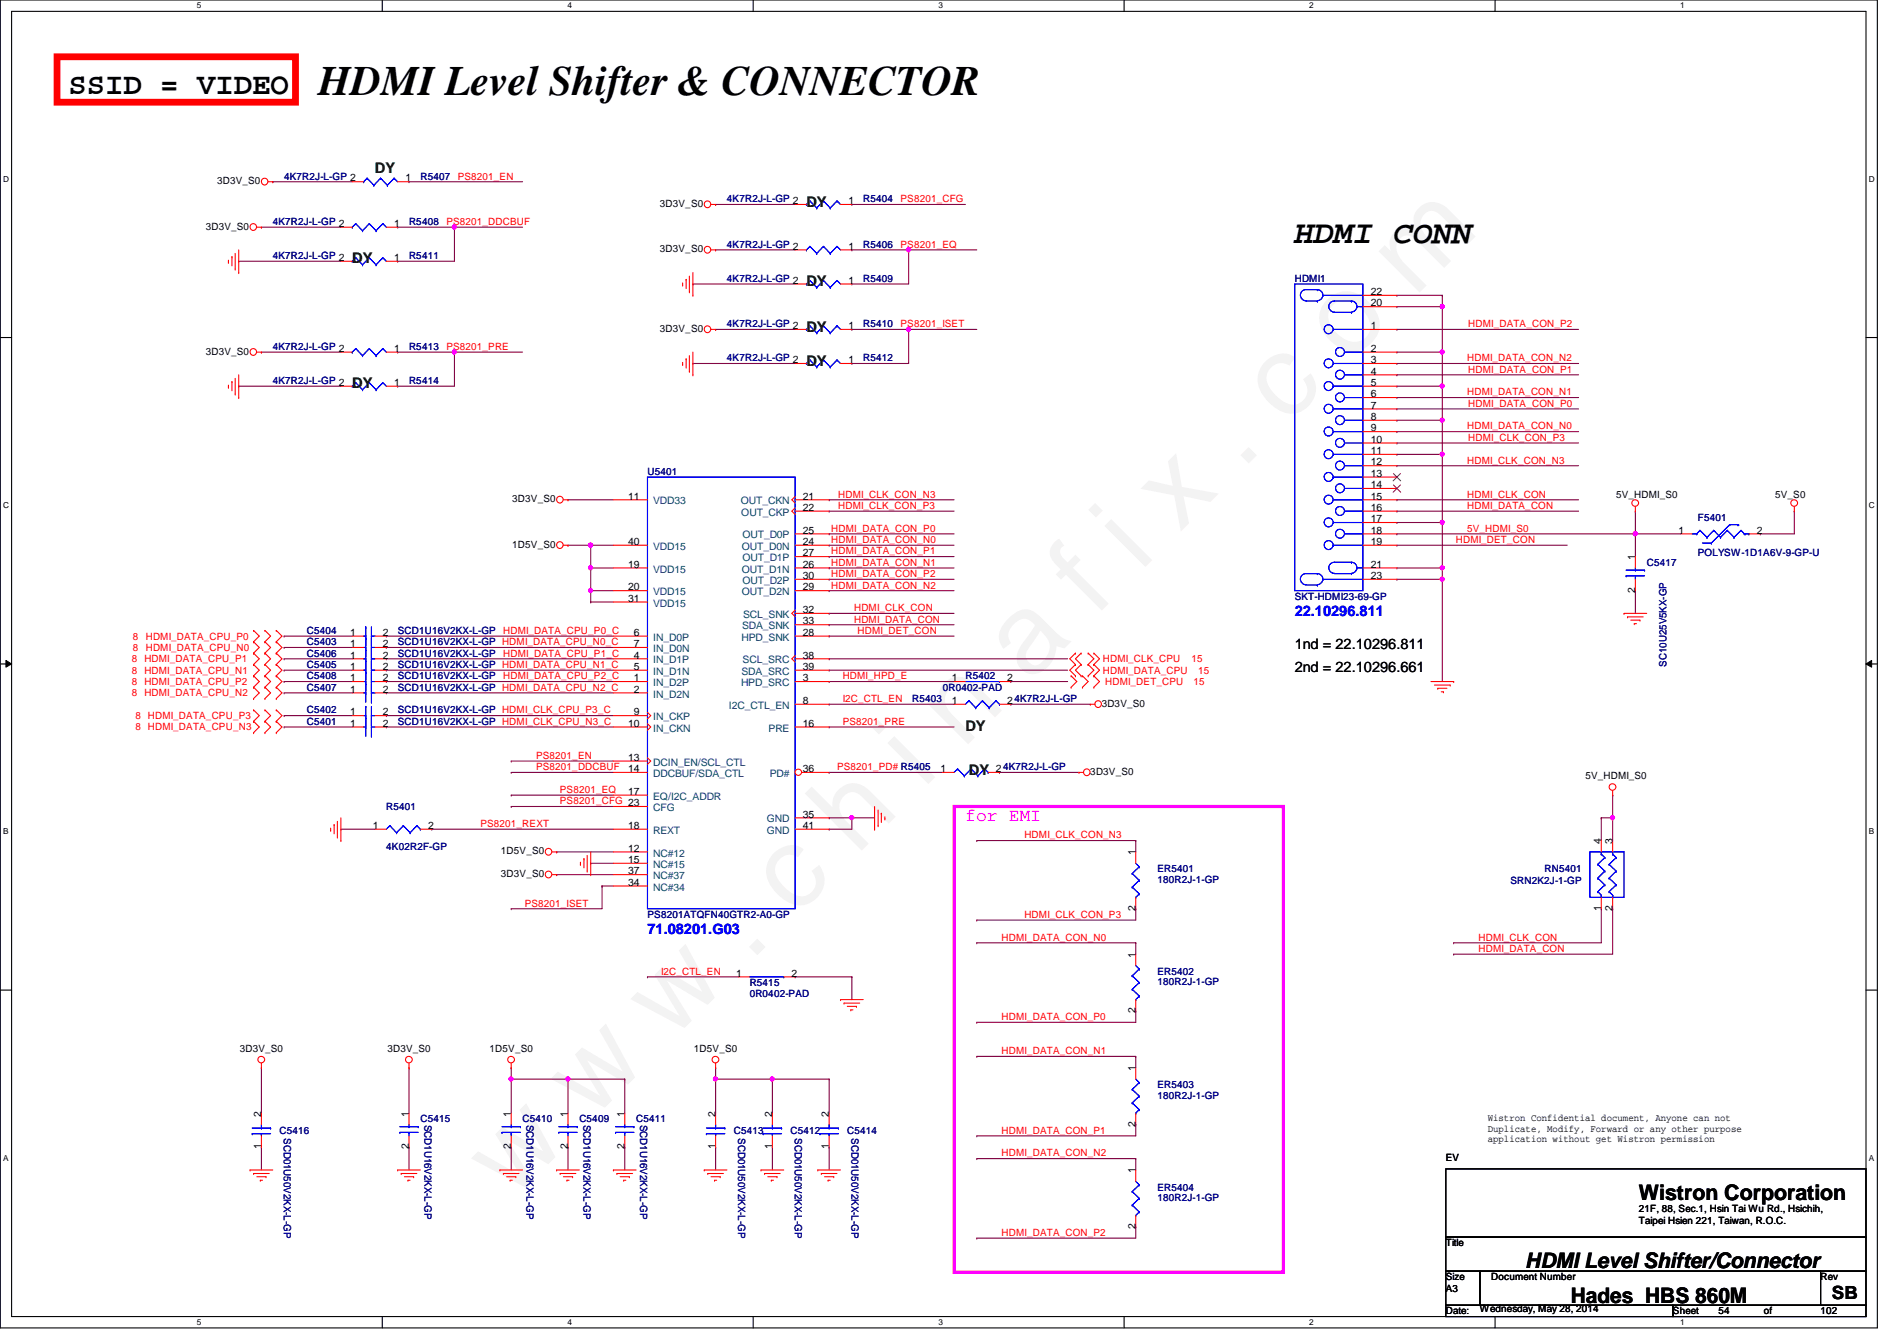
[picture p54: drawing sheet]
<svg xmlns="http://www.w3.org/2000/svg" width="297mm" height="210mm" viewBox="0 0 297 210" stroke-linecap="round" stroke-linejoin="round" font-family="sans-serif">
<defs><g id="words">
<text font-size="17.6" fill="#f0f" x="80.1" y="188" transform="rotate(-45 80.1 188)">w w w . c h i n a f i x . c o m</text>
<text font-size="6.6" x="49.8" y="14.8">HDMI Level Shifter &amp; CONNECTOR</text>
<text font-size="5.1" x="202.7" y="38.1">HDMI CONN</text>
<text font-size="4.8" x="10.7" y="14.7">SSID = VIDEO</text>
<g font-size="3.3">
<text x="256.6" y="187.9">Wistron Corporation</text>
<text x="238.8" y="198.5">HDMI Level Shifter/Connector</text>
<text x="246" y="203.9">Hades_HBS 860M</text>
</g>
<text font-size="2.8" fill="#f0f" x="151.2" y="128.5">for EMI</text>
<text font-size="2.8" x="286.8" y="203.4">SB</text>
<g font-size="2.3" fill="#008000">
<text x="58.7" y="27">DY</text>
<text x="126.3" y="32.3">DY</text>
<text x="55.2" y="41.2">DY</text>
<text x="126.3" y="44.8">DY</text>
<text x="126.3" y="51.9">DY</text>
<text x="126.3" y="57.2">DY</text>
<text x="55.2" y="60.8">DY</text>
<text x="151.2" y="114.5">DY</text>
<text x="151.7" y="121.2">DY</text>
</g>
<g font-size="2.3" fill="#00f">
<text x="202.7" y="96.4">22.10296.811</text>
<text x="101.4" y="146.1">71.08201.G03</text>
</g>
<g font-size="2.3">
<text x="202.7" y="101.6">1nd = 22.10296.811</text>
<text x="202.7" y="105.2">2nd = 22.10296.661</text>
</g>
<g font-size="1.6">
<text x="34" y="28.8">3D3V_S0</text>
<text x="63.5" y="28.4">1</text>
<text x="32.2" y="35.9">3D3V_S0</text>
<text x="61.7" y="35.5">1</text>
<text x="103.3" y="32.4">3D3V_S0</text>
<text x="132.8" y="32">1</text>
<text x="61.7" y="40.9">1</text>
<text x="103.3" y="39.5">3D3V_S0</text>
<text x="132.8" y="39.1">1</text>
<text x="132.8" y="44.4">1</text>
<text x="214.6" y="48">20</text>
<text x="214.6" y="46.2">22</text>
<text x="103.3" y="51.9">3D3V_S0</text>
<text x="132.8" y="51.5">1</text>
<text x="214.6" y="51.5">1</text>
<text x="32.2" y="55.5">3D3V_S0</text>
<text x="61.7" y="55.1">1</text>
<text x="132.8" y="56.9">1</text>
<text x="214.6" y="55.1">2</text>
<text x="214.6" y="56.9">3</text>
<text x="214.6" y="58.6">4</text>
<text x="61.7" y="60.4">1</text>
<text x="214.6" y="60.4">5</text>
<text x="214.6" y="62.2">6</text>
<text x="214.6" y="64">7</text>
<text x="214.6" y="65.7">8</text>
<text x="214.6" y="67.5">9</text>
<text x="214.6" y="69.3">10</text>
<text x="214.6" y="71.1">11</text>
<text x="214.6" y="72.9">12</text>
<text x="214.6" y="74.6">13</text>
<text x="214.6" y="76.4">14</text>
<text x="253.1" y="77.9">5V_HDMI_S0</text>
<text x="278" y="77.9">5V_S0</text>
<text x="80.2" y="78.6">3D3V_S0</text>
<text x="98.4" y="78.2">11</text>
<text x="125.7" y="78.2">21</text>
<text x="125.7" y="80">22</text>
<text x="125.7" y="83.5">25</text>
<text x="214.6" y="78.2">15</text>
<text x="214.6" y="80">16</text>
<text x="214.6" y="81.7">17</text>
<text x="214.6" y="83.5">18</text>
<text x="262.8" y="83.5">1</text>
<text x="275.1" y="83.5">2</text>
<text x="80.2" y="85.7">1D5V_S0</text>
<text x="98.4" y="88.9">19</text>
<text x="98.4" y="85.3">40</text>
<text x="125.7" y="85.3">24</text>
<text x="125.7" y="88.9">26</text>
<text x="125.7" y="87.1">27</text>
<text x="214.6" y="88.9">21</text>
<text x="214.6" y="85.3">19</text>
<text x="256" y="87.7" transform="rotate(-90 256 87.7)">1</text>
<text x="98.4" y="92.4">20</text>
<text x="98.4" y="94.2">31</text>
<text x="125.7" y="96">32</text>
<text x="125.7" y="92.4">29</text>
<text x="125.7" y="90.6">30</text>
<text x="214.6" y="90.6">23</text>
<text x="256" y="92.8" transform="rotate(-90 256 92.8)">2</text>
<text x="54.8" y="99.5">1</text>
<text x="54.8" y="101.3">1</text>
<text x="59.9" y="99.5">2</text>
<text x="59.9" y="101.3">2</text>
<text x="99.3" y="99.5">6</text>
<text x="99.3" y="101.3">7</text>
<text x="125.7" y="99.5">28</text>
<text x="125.7" y="97.7">33</text>
<text x="54.8" y="106.6">1</text>
<text x="54.8" y="103.1">1</text>
<text x="54.8" y="104.9">1</text>
<text x="59.9" y="106.6">2</text>
<text x="59.9" y="103.1">2</text>
<text x="59.9" y="104.9">2</text>
<text x="99.3" y="103.1">4</text>
<text x="99.3" y="104.9">5</text>
<text x="99.3" y="106.6">1</text>
<text x="125.7" y="106.6">3</text>
<text x="125.7" y="103.1">38</text>
<text x="125.7" y="104.9">39</text>
<text x="149.1" y="106.6">1</text>
<text x="157.7" y="106.6">2</text>
<text x="54.8" y="113.7">1</text>
<text x="54.8" y="108.4">1</text>
<text x="54.8" y="112">1</text>
<text x="59.9" y="113.7">2</text>
<text x="59.9" y="108.4">2</text>
<text x="59.9" y="112">2</text>
<text x="98.4" y="113.7">10</text>
<text x="99.3" y="108.4">2</text>
<text x="99.3" y="112">9</text>
<text x="125.7" y="110.2">8</text>
<text x="125.7" y="113.7">16</text>
<text x="149.1" y="110.2">1</text>
<text x="157.7" y="110.2">24K7R2J-L-GP</text>
<text x="172.5" y="110.6">3D3V_S0</text>
<text x="98.4" y="119.1">13</text>
<text x="98.4" y="120.9">14</text>
<text x="98.4" y="124.4">17</text>
<text x="125.7" y="120.9">36</text>
<text x="147.3" y="120.9">1</text>
<text x="156" y="120.9">24K7R2J-L-GP</text>
<text x="170.7" y="121.3">3D3V_S0</text>
<text x="248.2" y="122">5V_HDMI_S0</text>
<text x="58.4" y="129.8">1</text>
<text x="67.1" y="129.8">2</text>
<text x="98.4" y="129.8">18</text>
<text x="125.7" y="128">35</text>
<text x="125.7" y="129.8">41</text>
<text x="78.4" y="137.3">3D3V_S0</text>
<text x="78.4" y="133.7">1D5V_S0</text>
<text x="98.4" y="136.9">37</text>
<text x="98.4" y="133.3">12</text>
<text x="98.4" y="135.1">15</text>
<text x="177.8" y="133.9" transform="rotate(-90 177.8 133.9)">1</text>
<text x="250.7" y="132.1" transform="rotate(-90 250.7 132.1)">4</text>
<text x="252.5" y="132.1" transform="rotate(-90 252.5 132.1)">3</text>
<text x="98.4" y="138.6">34</text>
<text x="177.8" y="142.6" transform="rotate(-90 177.8 142.6)">2</text>
<text x="250.7" y="142.6" transform="rotate(-90 250.7 142.6)">1</text>
<text x="252.5" y="142.6" transform="rotate(-90 252.5 142.6)">2</text>
<text x="177.8" y="149.9" transform="rotate(-90 177.8 149.9)">1</text>
<text x="115.3" y="152.9">1</text>
<text x="123.9" y="152.9">2</text>
<text x="177.8" y="158.6" transform="rotate(-90 177.8 158.6)">2</text>
<text x="37.5" y="164.7">3D3V_S0</text>
<text x="60.7" y="164.7">3D3V_S0</text>
<text x="76.7" y="164.7">1D5V_S0</text>
<text x="108.7" y="164.7">1D5V_S0</text>
<text x="177.8" y="167.7" transform="rotate(-90 177.8 167.7)">1</text>
<text x="40.9" y="179.9" transform="rotate(-90 40.9 179.9)">1</text>
<text x="40.9" y="174.8" transform="rotate(-90 40.9 174.8)">2</text>
<text x="64" y="179.9" transform="rotate(-90 64 179.9)">2</text>
<text x="64" y="174.8" transform="rotate(-90 64 174.8)">1</text>
<text x="80" y="179.9" transform="rotate(-90 80 179.9)">2</text>
<text x="80" y="174.8" transform="rotate(-90 80 174.8)">1</text>
<text x="88.9" y="179.9" transform="rotate(-90 88.9 179.9)">2</text>
<text x="88.9" y="174.8" transform="rotate(-90 88.9 174.8)">1</text>
<text x="97.8" y="179.9" transform="rotate(-90 97.8 179.9)">2</text>
<text x="97.8" y="174.8" transform="rotate(-90 97.8 174.8)">1</text>
<text x="112" y="179.9" transform="rotate(-90 112 179.9)">1</text>
<text x="112" y="174.8" transform="rotate(-90 112 174.8)">2</text>
<text x="120.9" y="179.9" transform="rotate(-90 120.9 179.9)">1</text>
<text x="120.9" y="174.8" transform="rotate(-90 120.9 174.8)">2</text>
<text x="129.8" y="179.9" transform="rotate(-90 129.8 179.9)">1</text>
<text x="129.8" y="174.8" transform="rotate(-90 129.8 174.8)">2</text>
<text x="177.8" y="176.4" transform="rotate(-90 177.8 176.4)">2</text>
<text x="233" y="175.5">Wistron Confidential document, Anyone can not</text>
<text x="233" y="177.1">Duplicate, Modify, Forward or any other purpose</text>
<text x="233" y="178.8">application without get Wistron permission</text>
<text x="177.8" y="183.7" transform="rotate(-90 177.8 183.7)">1</text>
<text x="226.4" y="181.7">EV</text>
<text x="256.6" y="189.7">21F, 88, Sec.1, Hsin Tai Wu Rd., Hsichih,</text>
<text x="256.6" y="191.6">Taipei Hsien 221, Taiwan, R.O.C.</text>
<text x="177.8" y="192.4" transform="rotate(-90 177.8 192.4)">2</text>
<text x="226.4" y="195.1">Title</text>
<text x="226.4" y="200.4">Size</text>
<text x="226.4" y="202.2">A3</text>
<text x="233.5" y="200.4">Document Number</text>
<text x="285.1" y="200.4">Rev</text>
<text x="226.4" y="205.7">Date:</text>
<text x="231.7" y="205.4">Wednesday, May 28, 2014</text>
<text x="262" y="205.7">Sheet</text>
<text x="269.1" y="205.7">54</text>
<text x="276.2" y="205.7">of</text>
<text x="285.1" y="205.7">102</text>
</g>
<g font-size="1.6" fill="#000080">
<text x="44.5" y="28.1">4K7R2J-L-GP 2</text>
<text x="65.8" y="28.1">R5407</text>
<text x="42.7" y="35.2">4K7R2J-L-GP 2</text>
<text x="64" y="35.2">R5408</text>
<text x="113.8" y="31.7">4K7R2J-L-GP 2</text>
<text x="135.2" y="31.7">R5404</text>
<text x="42.7" y="40.6">4K7R2J-L-GP 2</text>
<text x="64" y="40.6">R5411</text>
<text x="113.8" y="38.8">4K7R2J-L-GP 2</text>
<text x="135.2" y="38.8">R5406</text>
<text x="113.8" y="44.1">4K7R2J-L-GP 2</text>
<text x="135.2" y="44.1">R5409</text>
<text x="202.7" y="44.1">HDMI1</text>
<text x="113.8" y="51.2">4K7R2J-L-GP 2</text>
<text x="135.2" y="51.2">R5410</text>
<text x="42.7" y="54.8">4K7R2J-L-GP 2</text>
<text x="64" y="54.8">R5413</text>
<text x="113.8" y="56.6">4K7R2J-L-GP 2</text>
<text x="135.2" y="56.6">R5412</text>
<text x="42.7" y="60.1">4K7R2J-L-GP 2</text>
<text x="64" y="60.1">R5414</text>
<text x="101.4" y="74.3">U5401</text>
<text x="265.9" y="81.6">F5401</text>
<text x="257.8" y="88.6">C5417</text>
<text x="265.9" y="87">POLYSW-1D1A6V-9-GP-U</text>
<text x="202.7" y="93.9">SKT-HDMI23-69-GP</text>
<text x="48" y="99.2">C5404</text>
<text x="48" y="101">C5403</text>
<text x="62.3" y="99.2">SCD1U16V2KX-L-GP</text>
<text x="62.3" y="101">SCD1U16V2KX-L-GP HDMI_DATA_CPU_N0_C</text>
<text x="48" y="106.3">C5408</text>
<text x="48" y="102.8">C5406</text>
<text x="48" y="104.6">C5405</text>
<text x="62.3" y="106.3">SCD1U16V2KX-L-GP</text>
<text x="62.3" y="102.8">SCD1U16V2KX-L-GP</text>
<text x="62.3" y="104.6">SCD1U16V2KX-L-GP HDMI_DATA_CPU_N1_C</text>
<text x="151.2" y="106.3">R5402</text>
<text x="260.9" y="104.4" transform="rotate(-90 260.9 104.4)">SC10U25V5KX-GP</text>
<text x="48" y="113.5">C5401</text>
<text x="48" y="108.1">C5407</text>
<text x="48" y="111.7">C5402</text>
<text x="62.3" y="113.5">SCD1U16V2KX-L-GP HDMI_CLK_CPU_N3_C</text>
<text x="62.3" y="108.1">SCD1U16V2KX-L-GP HDMI_DATA_CPU_N2_C</text>
<text x="62.3" y="111.7">SCD1U16V2KX-L-GP HDMI_CLK_CPU_P3_C</text>
<text x="142.8" y="109.9">R5403</text>
<text x="147.6" y="108.1">0R0402-PAD</text>
<text x="60.5" y="126.8">R5401</text>
<text x="60.5" y="133">4K02R2F-GP</text>
<text x="181.2" y="136.6">ER5401</text>
<text x="241.8" y="136.6">RN5401</text>
<text x="101.4" y="143.7">PS8201ATQFN40GTR2-A0-GP</text>
<text x="181.2" y="138.2">180R2J-1-GP</text>
<text x="236.5" y="138.3">SRN2K2J-1-GP</text>
<text x="117.4" y="154.3">R5415</text>
<text x="181.2" y="152.6">ER5402</text>
<text x="181.2" y="154.2">180R2J-1-GP</text>
<text x="117.4" y="156.1">0R0402-PAD</text>
<text x="181.2" y="170.3">ER5403</text>
<text x="181.2" y="172">180R2J-1-GP</text>
<text x="43.8" y="177.5">C5416</text>
<text x="44.4" y="178.1" transform="rotate(90 44.4 178.1)">SCD01U50V2KX-L-GP</text>
<text x="65.8" y="175.7">C5415</text>
<text x="66.5" y="176" transform="rotate(90 66.5 176)">SCD1U16V2KX-L-GP</text>
<text x="81.8" y="175.7">C5410</text>
<text x="82.5" y="176" transform="rotate(90 82.5 176)">SCD1U16V2KX-L-GP</text>
<text x="90.7" y="175.7">C5409</text>
<text x="91.4" y="176" transform="rotate(90 91.4 176)">SCD1U16V2KX-L-GP</text>
<text x="99.6" y="175.7">C5411</text>
<text x="100.2" y="176" transform="rotate(90 100.2 176)">SCD1U16V2KX-L-GP</text>
<text x="114.9" y="177.5">C5413</text>
<text x="115.6" y="178.1" transform="rotate(90 115.6 178.1)">SCD01U50V2KX-L-GP</text>
<text x="123.8" y="177.5">C5412</text>
<text x="124.5" y="178.1" transform="rotate(90 124.5 178.1)">SCD01U50V2KX-L-GP</text>
<text x="132.7" y="177.5">C5414</text>
<text x="133.3" y="178.1" transform="rotate(90 133.3 178.1)">SCD01U50V2KX-L-GP</text>
<text x="181.2" y="186.4">ER5404</text>
<text x="181.2" y="188">180R2J-1-GP</text>
</g>
<g font-size="1.6" fill="#f00">
<text x="71.7" y="28.1">PS8201_EN</text>
<text x="69.9" y="35.2">PS8201_DDCBUF</text>
<text x="141" y="31.7">PS8201_CFG</text>
<text x="141" y="38.8">PS8201_EQ</text>
<text x="141" y="51.2">PS8201_ISET</text>
<text x="229.9" y="51.2">HDMI_DATA_CON_P2</text>
<text x="69.9" y="54.8">PS8201_PRE</text>
<text x="229.7" y="56.6">HDMI_DATA_CON_N2</text>
<text x="229.9" y="58.3">HDMI_DATA_CON_P1</text>
<text x="229.7" y="61.9">HDMI_DATA_CON_N1</text>
<text x="229.9" y="63.7">HDMI_DATA_CON_P0</text>
<text x="229.7" y="67.2">HDMI_DATA_CON_N0</text>
<text x="229.9" y="69">HDMI_CLK_CON_P3</text>
<text x="131.2" y="77.9">HDMI_CLK_CON_N3</text>
<text x="229.7" y="72.6">HDMI_CLK_CON_N3</text>
<text x="229.7" y="77.9">HDMI_CLK_CON</text>
<text x="130.2" y="83.2">HDMI_DATA_CON_P0</text>
<text x="131.2" y="79.7">HDMI_CLK_CON_P3</text>
<text x="229.7" y="79.7">HDMI_DATA_CON</text>
<text x="229.7" y="83.2">5V_HDMI_S0</text>
<text x="130.2" y="85">HDMI_DATA_CON_N0</text>
<text x="130.2" y="86.8">HDMI_DATA_CON_P1</text>
<text x="130.2" y="88.6">HDMI_DATA_CON_N1</text>
<text x="228" y="85">HDMI_DET_CON</text>
<text x="130.2" y="92.1">HDMI_DATA_CON_N2</text>
<text x="130.2" y="90.3">HDMI_DATA_CON_P2</text>
<text x="133.7" y="95.7">HDMI_CLK_CON</text>
<text x="20.8" y="101.9">8</text>
<text x="20.8" y="100.1">8</text>
<text x="22.8" y="101.9">HDMI_DATA_CPU_N0</text>
<text x="22.8" y="100.1">HDMI_DATA_CPU_P0</text>
<text x="78.8" y="99.2">HDMI_DATA_CPU_P0_C</text>
<text x="133.7" y="97.5">HDMI_DATA_CON</text>
<text x="134.3" y="99.2">HDMI_DET_CON</text>
<text x="20.7" y="105.5">8 HDMI_DATA_CPU_N1</text>
<text x="20.7" y="107.2">8 HDMI_DATA_CPU_P2</text>
<text x="20.7" y="103.7">8 HDMI_DATA_CPU_P1</text>
<text x="78.8" y="106.3">HDMI_DATA_CPU_P2_C</text>
<text x="78.8" y="102.8">HDMI_DATA_CPU_P1_C</text>
<text x="131.9" y="106.3">HDMI_HPD_E</text>
<text x="172.7" y="103.7">HDMI_CLK_CPU</text>
<text x="172.7" y="105.5">HDMI_DATA_CPU</text>
<text x="173.1" y="107.2">HDMI_DET_CPU</text>
<text x="186.6" y="103.7">15</text>
<text x="186.9" y="107.2">15</text>
<text x="187.6" y="105.5">15</text>
<text x="20.7" y="109">8 HDMI_DATA_CPU_N2</text>
<text x="21.2" y="112.6">8 HDMI_DATA_CPU_P3</text>
<text x="131.9" y="109.9">I2C_CTL_EN</text>
<text x="131.9" y="113.5">PS8201_PRE</text>
<text x="21.2" y="114.3">8 HDMI_DATA_CPU_N3</text>
<text x="83.9" y="118.8">PS8201_EN</text>
<text x="83.9" y="120.6">PS8201_DDCBUF</text>
<text x="87.7" y="124.1">PS8201_EQ</text>
<text x="87.7" y="125.9">PS8201_CFG 23</text>
<text x="131.1" y="120.6">PS8201_PD# R5405</text>
<text x="75.2" y="129.5">PS8201_REXT</text>
<text x="160.4" y="131.2">HDMI_CLK_CON_N3</text>
<text x="82.2" y="141.9">PS8201_ISET</text>
<text x="160.4" y="143.7">HDMI_CLK_CON_P3</text>
<text x="156.8" y="147.2">HDMI_DATA_CON_N0</text>
<text x="231.5" y="147.2">HDMI_CLK_CON</text>
<text x="231.5" y="149">HDMI_DATA_CON</text>
<text x="103.5" y="152.6">I2C_CTL_EN</text>
<text x="156.8" y="159.7">HDMI_DATA_CON_P0</text>
<text x="156.8" y="165">HDMI_DATA_CON_N1</text>
<text x="156.8" y="177.5">HDMI_DATA_CON_P1</text>
<text x="156.8" y="181">HDMI_DATA_CON_N2</text>
<text x="156.8" y="193.5">HDMI_DATA_CON_P2</text>
</g>
<g font-size="1.6" fill="#004080">
<text x="102.3" y="79">VDD33</text>
<text x="116" y="79">OUT_CKN</text>
<text x="116.1" y="80.7">OUT_CKP</text>
<text x="102.3" y="89.6">VDD15</text>
<text x="102.3" y="86.1">VDD15</text>
<text x="116.2" y="86.1">OUT_D0N</text>
<text x="116.2" y="89.6">OUT_D1N</text>
<text x="116.2" y="84.3">OUT_D0P</text>
<text x="116.2" y="87.8">OUT_D1P</text>
<text x="102.3" y="93.2">VDD15</text>
<text x="102.3" y="95">VDD15</text>
<text x="116.2" y="93.2">OUT_D2N</text>
<text x="116.2" y="91.4">OUT_D2P</text>
<text x="102.3" y="100.3">IN_D0P</text>
<text x="116.1" y="100.3">HPD_SNK</text>
<text x="116.2" y="98.5">SDA_SNK</text>
<text x="116.4" y="96.7">SCL_SNK</text>
<text x="102.3" y="102.1">IN_D0N</text>
<text x="102.3" y="103.8">IN_D1P</text>
<text x="102.3" y="105.6">IN_D1N</text>
<text x="102.3" y="107.4">IN_D2P</text>
<text x="116" y="107.4">HPD_SRC</text>
<text x="116.1" y="105.6">SDA_SRC</text>
<text x="116.3" y="103.8">SCL_SRC</text>
<text x="102.3" y="109.2">IN_D2N</text>
<text x="102.3" y="112.7">IN_CKP</text>
<text x="114.1" y="111">I2C_CTL_EN</text>
<text x="102.3" y="114.5">IN_CKN</text>
<text x="102.3" y="119.8">DCIN_EN/SCL_CTL</text>
<text x="120.4" y="114.5">PRE</text>
<text x="102.3" y="121.6">DDCBUF/SDA_CTL</text>
<text x="102.3" y="125.2">EQ/I2C_ADDR</text>
<text x="120.5" y="121.6">PD#</text>
<text x="102.3" y="127">CFG</text>
<text x="102.3" y="130.5">REXT</text>
<text x="120.1" y="128.7">GND</text>
<text x="120.1" y="130.5">GND</text>
<text x="102.3" y="137.6">NC#37</text>
<text x="102.3" y="134.1">NC#12</text>
<text x="102.3" y="135.8">NC#15</text>
<text x="102.3" y="139.4">NC#34</text>
</g>
<g font-size="1.3">
<text x="30.8" y="1.3">5</text>
<text x="88.9" y="1.3">4</text>
<text x="146.9" y="1.3">3</text>
<text x="205" y="1.3">2</text>
<text x="263.1" y="1.3">1</text>
<text x=".5" y="28.4">D</text>
<text x="292.6" y="28.4">D</text>
<text x=".5" y="79.5">C</text>
<text x="292.6" y="79.5">C</text>
<text x=".5" y="130.6">B</text>
<text x="292.6" y="130.6">B</text>
<text x=".5" y="181.7">A</text>
<text x="292.6" y="181.7">A</text>
<text x="30.8" y="207.4">5</text>
<text x="88.9" y="207.4">4</text>
<text x="146.9" y="207.4">3</text>
<text x="205" y="207.4">2</text>
<text x="263.1" y="207.4">1</text>
</g>
</g></defs>
<path d="M0 0h294v207.9h-294zM1.8 1.8h290.4v204.3h-290.4z" fill="none" stroke="#000" stroke-width=".17"/>
<g fill="#fff">
<path d="M30.8 .2h.7v1.4h-.7z"/>
<path d="M30.8 206.2h.7v1.4h-.7z"/>
</g>
<path d="M59.9 0v1.8M59.9 206.1v1.8" fill="none" stroke="#000" stroke-width=".17"/>
<g fill="#fff">
<path d="M88.9 .2h.6v1.4h-.6z"/>
<path d="M88.9 206.2h.6v1.4h-.6z"/>
</g>
<path d="M117.9 0v1.8M117.9 206.1v1.8" fill="none" stroke="#000" stroke-width=".17"/>
<g fill="#fff">
<path d="M146.9 .2h.7v1.4h-.7z"/>
<path d="M146.9 206.2h.7v1.4h-.7z"/>
</g>
<path d="M176 0v1.8M176 206.1v1.8" fill="none" stroke="#000" stroke-width=".17"/>
<g fill="#fff">
<path d="M205 .2h.7v1.4h-.7z"/>
<path d="M205 206.2h.7v1.4h-.7z"/>
</g>
<path d="M234.1 0v1.8M234.1 206.1v1.8" fill="none" stroke="#000" stroke-width=".17"/>
<g fill="#fff">
<path d="M263.1 .2h.7v1.4h-.7z"/>
<path d="M263.1 206.2h.7v1.4h-.7z"/>
<path d="M.5 27.3h.9v1.4h-.9z"/>
<path d="M292.6 27.3h.9v1.4h-.9z"/>
<path d="M.5 78.4h.9v1.4h-.9z"/>
<path d="M292.6 78.4h.9v1.4h-.9z"/>
</g>
<path d="M0 52.8h1.8M292.2 52.8h1.8" fill="none" stroke="#000" stroke-width=".17"/>
<g fill="#fff">
<path d="M.5 129.5h.8v1.4h-.8z"/>
<path d="M292.6 129.5h.9v1.4h-.9z"/>
</g>
<path d="M0 103.9h1.8M292.2 103.9h1.8" fill="none" stroke="#000" stroke-width=".17"/>
<path d="M.9 103.4l.9 .5-.9 .5zM292.2 103.9l.9-.5v1z" fill="#000"/>
<path d="M.9 103.4l.9 .5-.9 .5zM292.2 103.9l.9-.5v1z" fill="none" stroke="#000" stroke-width=".16"/>
<g fill="#fff">
<path d="M.5 180.5h.8v1.4h-.8z"/>
<path d="M292.6 180.5h.9v1.4h-.9z"/>
</g>
<path d="M0 155h1.8M292.2 155h1.8" fill="none" stroke="#000" stroke-width=".17"/>
<path d="M256.1 83.6h.1M256.1 83.6h7.1M227.6 147.6h23.1" fill="none" stroke="#800040" stroke-width=".17"/>
<circle cx="256" cy="83.5" r=".32" fill="#f0f"/>
<circle cx="256" cy="83.5" r=".32" fill="none" stroke="#f0f" stroke-width=".17"/>
<g fill="none" stroke="#800040" stroke-width=".17">
<path d="M218.7 51.6h28.5M218.7 56.9h28.5M218.7 58.7h28.5M218.7 72.9h28.5M218.7 78.2h28.5M218.7 64h28.5M218.7 62.2h28.5M218.7 69.3h28.5M218.7 67.6h28.5M218.7 80h28.5M250.7 128h.1M250.7 128h1.8"/>
<path d="M252.5 128h.1M252.5 128v3.6"/>
</g>
<circle cx="252.5" cy="128" r=".32" fill="#f0f"/>
<circle cx="252.5" cy="128" r=".32" fill="none" stroke="#f0f" stroke-width=".17"/>
<g fill="none" stroke="#800040" stroke-width=".17">
<path d="M40.9 35.6h.1M40.9 35.6h12.5M42.7 28.4h.1M42.7 28.4h12.5M62.3 35.6h.1M62.3 35.6h8.9M64 28.4h.1M64 28.4h17.8M37.4 40.9h.1M37.4 40.9h16M40.9 55.1h.1M40.9 55.1h12.5"/>
<path d="M62.3 55.1h.1M62.3 40.9h.1M62.3 55.1h8.9M62.3 40.9h8.9M37.4 60.5h.1M37.4 60.5h16M62.3 60.5h.1M62.3 60.5h8.9M44.5 99.6h.1M44.5 99.6h10.7M60.5 99.6h.1M60.5 99.6h35.6"/>
<path d="M218.7 83.6h37.4M218.7 85.3h26.7M256.1 80h.1M256.1 92.5h.1M256.1 83.6h.1M256.1 80v7.1M256.1 92.5v3.5M275.6 83.6h.1M281 80h.1M281 80v3.6h-5.4M44.5 104.9h.1M44.5 101.3h.1"/>
<path d="M44.5 113.8h.1M44.5 108.5h.1M44.5 106.7h.1M44.5 112h.1M44.5 103.1h.1M44.5 104.9h10.7M44.5 103.1h10.7M44.5 101.3h10.7M44.5 113.8h10.7M44.5 108.5h10.7M44.5 106.7h10.7M44.5 112h10.7"/>
<path d="M60.5 104.9h.1M60.5 101.3h.1M60.5 113.8h.1M60.5 108.5h.1M60.5 106.7h.1M60.5 112h.1M60.5 103.1h.1M60.5 104.9h35.6M60.5 103.1h35.6M60.5 101.3h35.6M60.5 113.8h35.6M60.5 108.5h35.6"/>
<path d="M60.5 106.7h35.6M60.5 112h35.6M129.8 104.9h37.4M129.8 103.1h37.4M53.4 129.8h.1M53.4 129.8h5.3M67.6 129.8h28.5M250.7 128h.1M250.7 128v3.6M252.5 124.5h.1M252.5 124.5v3.5M250.7 142.2h.1"/>
<path d="M250.7 142.2v5.4M252.5 142.2h.1M252.5 142.2v7.2h-24.9M40.9 167.1h.1M40.9 179.6h.1M40.9 167.1v7.1M40.9 179.6v3.5M64 167.1h.1M64 179.6h.1M64 167.1v7.1M64 179.6v3.5"/>
</g>
<g fill="none" stroke="#f00" stroke-width=".17">
<path d="M36.8 39.7v2.4M37.4 39.1v3.6M40.2 35.6h.7M40.9 35.6h.1M42 28.4h.7M42.7 28.4h.1M53.4 35.6h1.8M55.2 28.4h1.7M60.5 35.6h1.8M62.3 28.4h1.7M35.8 41.1h.1M35.8 40.7v.4"/>
<path d="M36.3 59.7h.1M36.3 40.2h.1M36.3 40.2v1.4M36.3 59.7v1.5M36.8 42.1h.1M36.8 59.2v2.5M37.4 42.7h.1M37.4 58.7v3.5M40.2 55.1h.7M40.9 55.1h.1M53.4 55.1h1.8M53.4 40.9h1.8"/>
<path d="M60.5 55.1h1.8M60.5 40.9h1.8M35.8 60.6h.1M35.8 60.3v.3M36.8 61.7h.1M37.4 62.2h.1M53.4 60.5h1.8M60.5 60.5h1.8M256.1 79.3v.7M281 79.3v.7M39.7 98.7h.1M39.7 98.7l.9 .9-.9 .9"/>
<path d="M41.5 98.7h.1M41.5 98.7l.9 .9-.9 .9M43.3 98.7h.1M43.3 98.7l.9 .9-.9 .9M55.2 99.6h1.7M58.7 99.6h1.8M254.3 96h.1M254.3 96h3.5M254.8 96.6h.1M254.8 96.6h2.5M255.4 97.1h1.4M255.9 97.6h.1"/>
<path d="M255.9 97.6h.3M256.1 80h.1M256.1 87.1v1.8M256.1 90.7v1.8M256.8 97.1h.1M263.2 83.6h1.8M273.9 83.6h1.7M281 80h.1M39.7 102.2h.1M39.7 100.5h.1M39.7 105.8h.1M39.7 104h.1"/>
<path d="M39.7 114.7h.1M39.7 112.9h.1M39.7 109.3h.1M39.7 107.6h.1M39.7 111.1h.1M39.7 102.2l.9 .9-.9 .9M39.7 100.5l.9 .8-.9 .9M39.7 104l.9 .9-.9 .9M39.7 105.8l.9 .9-.9 .9M39.7 107.6l.9 .9-.9 .8M39.7 111.1l.9 .9-.9 .9M39.7 112.9l.9 .9-.9 .9"/>
<path d="M41.5 100.5h.1M41.5 102.2h.1M41.5 104h.1M41.5 105.8h.1M41.5 112.9h.1M41.5 114.7h.1M41.5 107.6h.1M41.5 109.3h.1M41.5 111.1h.1M41.5 100.5l.9 .8-.9 .9M41.5 102.2l.9 .9-.9 .9M41.5 104l.9 .9-.9 .9"/>
<path d="M41.5 105.8l.9 .9-.9 .9M41.5 112.9l.9 .9-.9 .9M41.5 111.1l.9 .9-.9 .9M41.5 107.6l.9 .9-.9 .8M43.3 102.2h.1M43.3 100.5h.1M43.3 105.8h.1M43.3 104h.1M43.3 114.7h.1M43.3 112.9h.1M43.3 109.3h.1M43.3 107.6h.1"/>
<path d="M43.3 111.1h.1M43.3 102.2l.9 .9-.9 .9M43.3 104l.9 .9-.9 .9M43.3 100.5l.9 .8-.9 .9M43.3 105.8l.9 .9-.9 .9M43.3 107.6l.9 .9-.9 .8M43.3 111.1l.9 .9-.9 .9M43.3 112.9l.9 .9-.9 .9M55.2 106.7h1.7M55.2 113.8h1.7M55.2 108.5h1.7M55.2 103.1h1.7"/>
<path d="M55.2 104.9h1.7M55.2 112h1.7M55.2 101.3h1.7M58.7 106.7h1.8M58.7 113.8h1.8M58.7 108.5h1.8M58.7 103.1h1.8M58.7 104.9h1.8M58.7 112h1.8M58.7 101.3h1.8M51.8 130h.1M51.8 129.6v.4"/>
<path d="M52.3 129.1h.1M52.3 129.1v1.4M52.8 131h.1M52.8 128.6v2.4M53.4 131.6h.1M53.4 128v3.6M58.7 129.8h1.8M65.8 129.8h1.8M250.7 131.6v1.7M252.5 124.5h.1M252.5 123.7v.8M252.5 131.6v1.7"/>
<path d="M250.7 140.5v1.7M252.5 140.5v1.7M40.9 167.1h.1M40.9 166.4v.7M40.9 174.2v1.8M40.9 177.8v1.8M64 167.1h.1M64 166.4v.7M64 174.2v1.8M64 177.8v1.8M39.2 183.1h.1M39.2 183.1h3.5"/>
<path d="M39.7 183.7h.1M39.7 183.7h2.5M40.2 184.2h1.5M40.8 184.7h.1M40.8 184.7h.3M41.7 184.2h.1M62.3 183.1h.1M62.3 183.1h3.5M62.8 183.7h.1M62.8 183.7h2.5M63.3 184.2h1.5M63.9 184.7h.1"/>
<path d="M63.9 184.7h.3M64.8 184.2h.1"/>
<circle cx="39.6" cy="35.5" r=".52"/>
<circle cx="41.4" cy="28.4" r=".52"/>
<circle cx="39.6" cy="55.1" r=".52"/>
<circle cx="256.1" cy="78.7" r=".52"/>
<circle cx="280.9" cy="78.7" r=".52"/>
<circle cx="252.5" cy="123.2" r=".52"/>
<circle cx="40.9" cy="165.9" r=".52"/>
<circle cx="64" cy="165.9" r=".52"/>
</g>
<path d="M226.4 183h65.8v10.6h-65.8zM226.4 193.6h65.8v5.4h-65.8zM226.4 199h5.3v5.3h-5.3zM231.7 199h53.4v5.3h-53.4zM285.1 199h7.1v5.3h-7.1zM226.4 204.3h35.6v1.8h-35.6zM262 204.3h30.2v1.8h-30.2z" fill="none" stroke="#000" stroke-width=".17"/>
<path d="M149.4 126.2h51.6v72.9h-51.6z" fill="none" stroke="#f0f" stroke-width=".51"/>
<path d="M8.9 8.9h37.4v7.1h-37.4z" fill="none" stroke="#f00" stroke-width="1.1"/>
<g fill="none" stroke="#00f" stroke-width=".17">
<path d="M55.2 35.6h.1M55.7 35h.1M55.7 35l1.1 1.1M55.7 35l-.5 .6M56.8 36.1h.1M56.9 28.4h.1M57.5 27.9h.1M57.5 27.9l1 1.1M57.5 27.9l-.6 .5M57.8 35h.1M57.8 35l1.1 1.1M57.8 35l-1 1.1"/>
<path d="M58.5 29h.1M58.9 36.1h.1M59.6 27.9h.1M59.6 27.9l1.1 1.1M59.6 27.9l-1.1 1.1M59.9 35h.1M59.9 35l.6 .6M59.9 35l-1 1.1M60.7 29h.1M61.7 27.9h.1M61.7 27.9l.6 .5M61.7 27.9l-1 1.1"/>
<path d="M55.2 55.1h.1M55.2 40.9h.1M55.7 59.9h.1M55.7 54.6h.1M55.7 40.3h.1M55.7 59.9l1.1 1.1M55.7 59.9l-.5 .6M55.7 54.6l1.1 1.1M55.7 54.6l-.5 .5M55.7 40.3l1.1 1.1M55.7 40.3l-.5 .6M56.8 55.7h.1"/>
<path d="M56.8 41.4h.1M57.8 59.9h.1M57.8 54.6h.1M57.8 40.3h.1M57.8 59.9l1.1 1.1M57.8 59.9l-1 1.1M57.8 54.6l1.1 1.1M57.8 54.6l-1 1.1M57.8 40.3l1.1 1.1M57.8 40.3l-1 1.1M58.9 55.7h.1M58.9 41.4h.1"/>
<path d="M59.9 59.9h.1M59.9 54.6h.1M59.9 40.3h.1M59.9 59.9l.6 .6M59.9 59.9l-1 1.1M59.9 54.6l.6 .5M59.9 54.6l-1 1.1M59.9 40.3l.6 .6M59.9 40.3l-1 1.1M202.7 44.4h10.7v48.1h-10.7zM55.2 60.5h.1M56.8 61h.1"/>
<path d="M58.9 61h.1M101.4 74.7h23.1v67.5h-23.1zM56.9 99.6h.4M57.3 99.6h.1M57.3 98.1h.1M57.3 99.9h.1M57.3 98.1v11.8M58.2 99.6h.1M58.2 98.1v11.8M58.2 99.6h.5M254.6 90.1h.1M254.6 89.2h2.9"/>
<path d="M254.6 90.1h2.9M256.1 89.2h.1M256.1 90.1h.1M256.1 88.9v.3M256.1 90.1v.6M257.5 89.2h.1M265 83.6h.7M265.7 83.6h.1M266.2 83h.1M266.2 83l-.5 .6M266.2 83l1.1 1.1M266.6 85h1.4"/>
<path d="M267.3 84.1h.1M268 85h.1M268.3 83h.1M268.3 83l-1 1.1M268.3 83l1.1 1.1M269.4 84.1h.1M270.5 83h.1M270.5 83l-1.1 1.1M270.5 83l1 1.1M270.8 82.1h.1M270.8 82.1l-2.8 2.9M270.8 82.1h1.4"/>
<path d="M271.5 84.1h.1M272.1 82.1h.1M272.2 82.1h.1M272.6 83h.1M272.6 83l-1.1 1.1M272.6 83l.5 .6M273.1 83.6h.1M273.1 83.6h.8M273.3 83.6h.1M273.9 83.6h.1M56.9 106.7h.4M56.9 113.8h.4"/>
<path d="M56.9 108.5h.4M56.9 103.1h.4M56.9 104.9h.4M56.9 112h.4M56.9 101.3h.4M57.3 106.7h.1M57.3 105.2h.1M57.3 113.8h.1M57.3 112.4h.1M57.3 108.5h.1M57.3 107h.1M57.3 103.1h.1"/>
<path d="M57.3 101.7h.1M57.3 104.9h.1M57.3 103.5h.1M57.3 112h.1M57.3 110.6h.1M57.3 101.3h.1M57.3 110.6v4.6M58.2 106.7h.1M58.2 108.1h.1M58.2 101h.1M58.2 113.8h.1M58.2 115.2h.1"/>
<path d="M58.2 108.5h.1M58.2 109.9h.1M58.2 103.1h.1M58.2 104.6h.1M58.2 104.9h.1M58.2 106.3h.1M58.2 112h.1M58.2 113.5h.1M58.2 101.3h.1M58.2 102.8h.1M58.2 106.7h.5M58.2 110.6v4.6"/>
<path d="M58.2 113.8h.5M58.2 108.5h.5M58.2 103.1h.5M58.2 104.9h.5M58.2 112h.5M58.2 101.3h.5M61 129.2h.1M61 129.2l-.5 .6M61 129.2l1.1 1.1M62.1 130.3h.1M63.2 129.2h.1M63.2 129.2l-1.1 1.1"/>
<path d="M63.2 129.2l1 1.1M64.2 130.3h.1M65.3 129.2h.1M65.3 129.2l-1.1 1.1M65.3 129.2l.5 .6M65.8 129.8h.1M249 133.3h5.3v7.2h-5.3zM250.2 139.6h.1M250.2 137.5h.1M250.2 135.3h.1M250.2 139.6l.5 .5M250.2 137.5l1.1 1"/>
<path d="M250.2 135.3l1.1 1.1M250.7 133.7h.1M250.7 133.3h.1M250.7 133.3v.4M250.7 133.7l.6 .5M251.3 138.5h.1M251.3 136.4h.1M251.3 134.2h.1M251.3 138.5l-1.1 1.1M251.3 136.4l-1.1 1.1M251.3 134.2l-1.1 1.1M252 135.3h.1"/>
<path d="M252 137.5h.1M252 139.6h.1M252 135.3l1.1 1.1M252 137.5l1.1 1M252 139.6l.5 .5M252.5 133.7h.1M252.5 133.3v.4M252.5 133.7l.6 .5M253.1 134.2h.1M253.1 136.4h.1M253.1 138.5h.1M253.1 134.2l-1.1 1.1"/>
<path d="M253.1 136.4l-1.1 1.1M253.1 138.5l-1.1 1.1M250.7 140.1h.1M250.7 140.1v.4M252.5 140.1h.1M252.5 140.5h.1M252.5 140.1v.4M39.5 177.5h.1M39.5 177.5h2.9M39.5 176.6h2.9M40.9 177.5h.1M40.9 176.6h.1"/>
<path d="M40.9 176v.6M40.9 177.5v.3M42.4 176.6h.1M62.6 177.2h.1M62.6 176.4h2.9M62.6 177.2h2.9M64 176.4h.1M64 177.2h.1M64 176v.4M64 177.2v.6M65.5 176.4h.1"/>
</g>
<circle cx="256" cy="83.5" r=".32" fill="#f0f"/>
<circle cx="256" cy="83.5" r=".32" fill="none" stroke="#f0f" stroke-width=".17"/>
<circle cx="252.5" cy="128" r=".32" fill="#f0f"/>
<circle cx="252.5" cy="128" r=".32" fill="none" stroke="#f0f" stroke-width=".17"/>
<use href="#words"/>
</svg>
